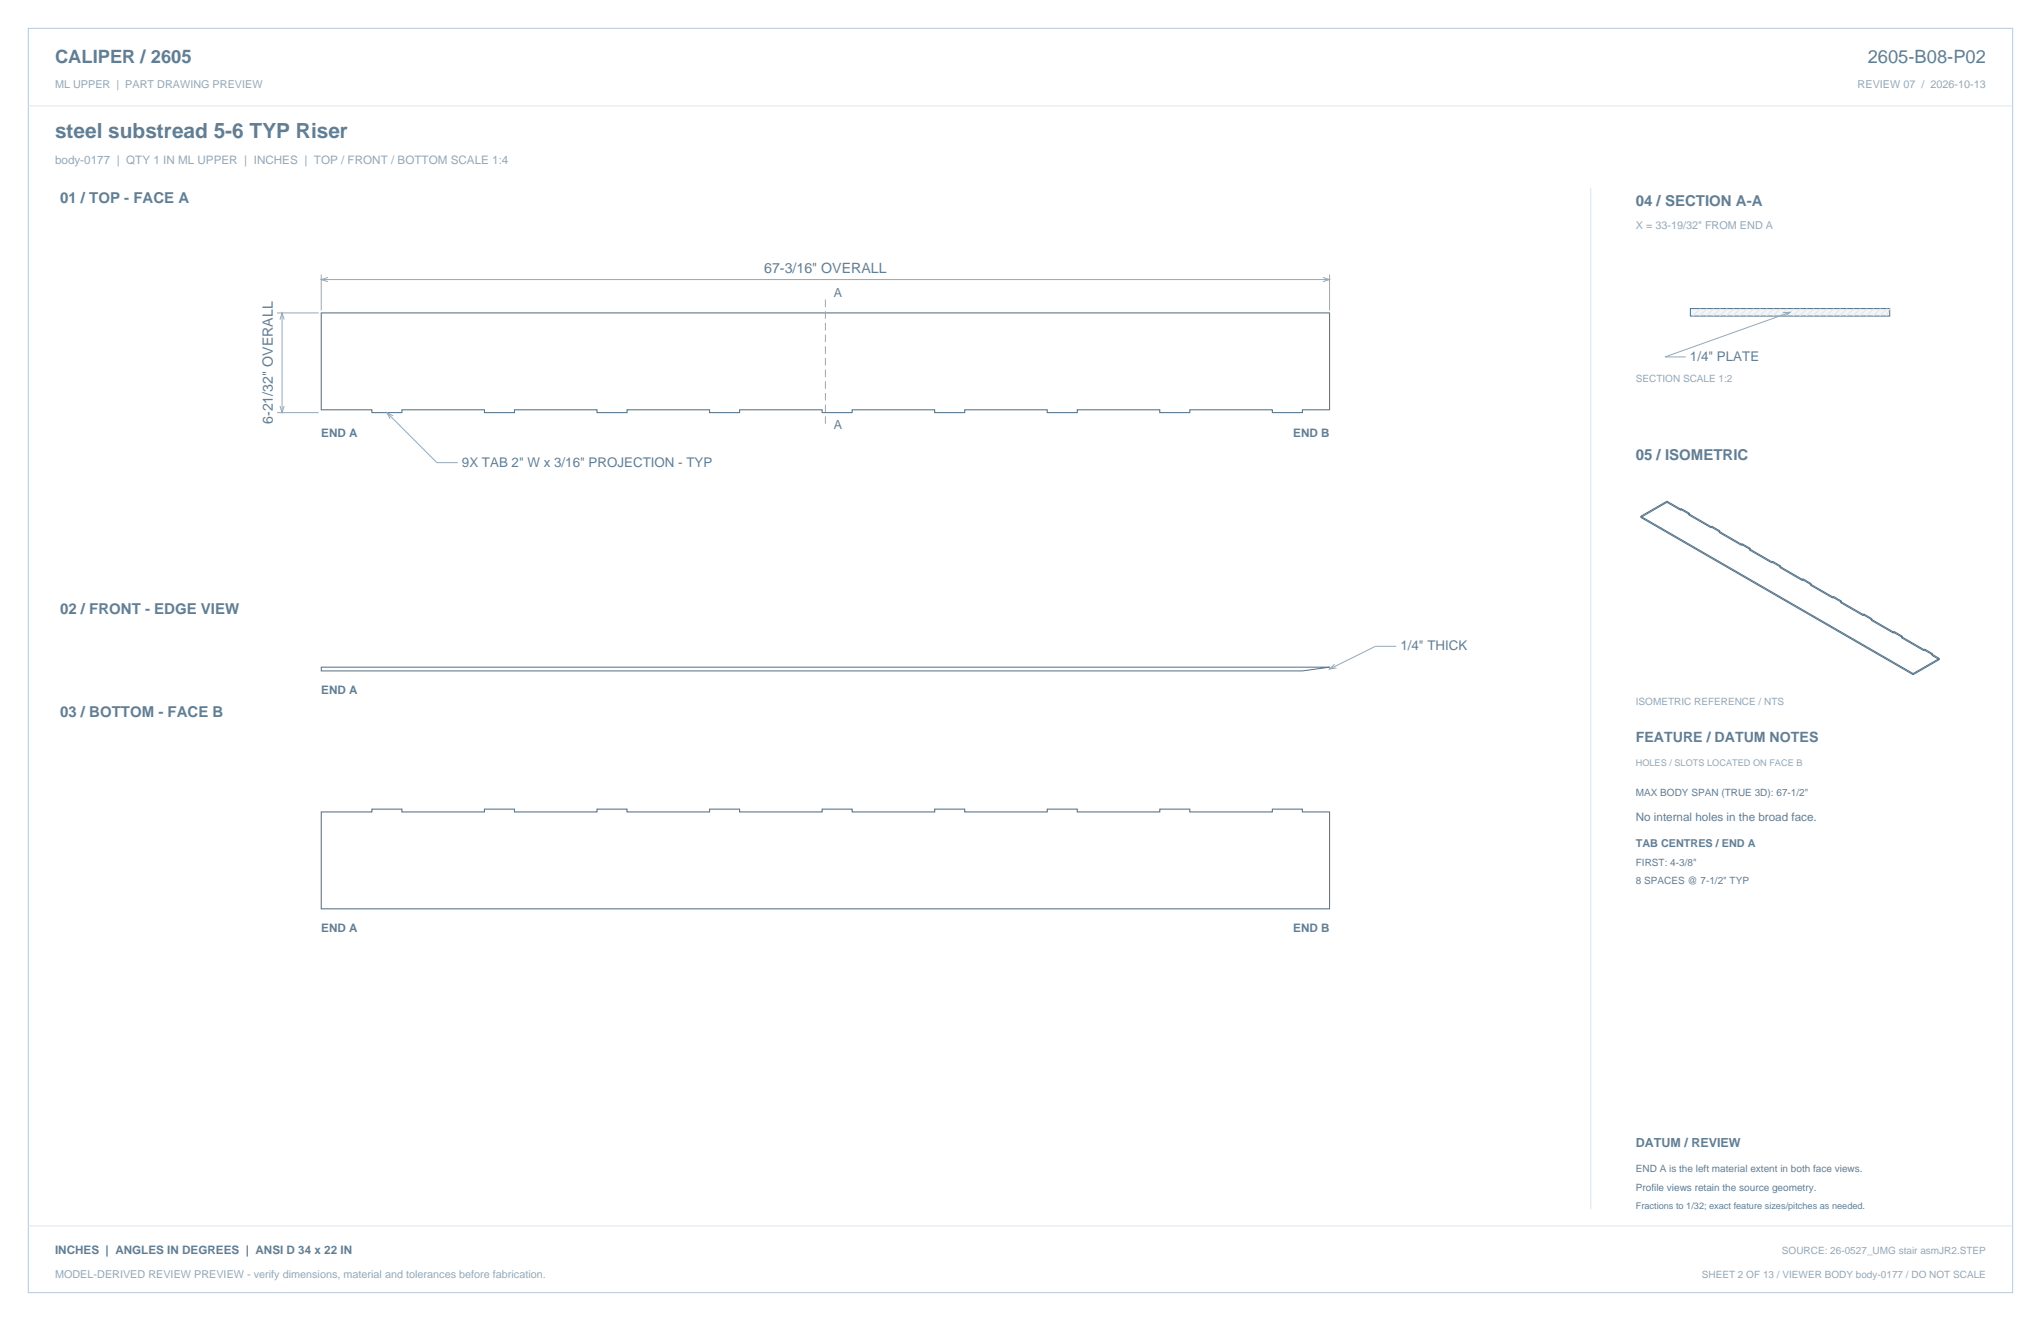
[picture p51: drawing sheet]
<svg xmlns="http://www.w3.org/2000/svg" width="864mm" height="559mm" viewBox="0 0 864 559" stroke-linecap="round" stroke-linejoin="round" font-family="sans-serif">
<defs><g id="words">
<text font-size="8.8" fill="#617e94" x="23.3" y="58.2">steel substread 5-6 TYP Riser</text>
<g font-size="7.8" fill="#617e94">
<text x="23.3" y="26.8">CALIPER / 2605</text>
<text x="790.3" y="26.8">2605-B08-P02</text>
</g>
<g font-size="6.3" fill="#617e94">
<text x="25.4" y="86.1">01 / TOP - FACE A</text>
<text x="692.1" y="87.1">04 / SECTION A-A</text>
<text x="692.1" y="194.4">05 / ISOMETRIC</text>
<text x="25.4" y="259.6">02 / FRONT - EDGE VIEW</text>
<text x="25.4" y="303.4">03 / BOTTOM - FACE B</text>
</g>
<g font-size="6" fill="#617e94">
<text x="323.4" y="115.4">67-3/16&quot; OVERALL</text>
<text x="115.5" y="179.4" transform="rotate(-90 115.5 179.4)">6-21/32&quot; OVERALL</text>
<text x="692.1" y="314">FEATURE / DATUM NOTES</text>
</g>
<g font-size="5.6" fill="#617e94">
<text x="715.1" y="152.8">1/4&quot; PLATE</text>
<text x="195.5" y="197.5">9X TAB 2&quot; W x 3/16&quot; PROJECTION - TYP</text>
<text x="592.6" y="275.2">1/4&quot; THICK</text>
</g>
<g font-size="5.3" fill="#617e94">
<text x="352.8" y="125.7">A</text>
<text x="352.8" y="181.6">A</text>
<text x="692.1" y="485.1">DATUM / REVIEW</text>
</g>
<text font-size="4.9" fill="#93a8b9" x="23.3" y="69.5">body-0177 | QTY 1 IN ML UPPER | INCHES | TOP / FRONT / BOTTOM SCALE 1:4</text>
<g font-size="4.9" fill="#617e94">
<text x="135.9" y="184.8">END A</text>
<text x="547.2" y="184.8">END B</text>
<text x="135.9" y="293.7">END A</text>
<text x="692.1" y="347.5">No internal holes in the broad face.</text>
<text x="135.9" y="394.3">END A</text>
<text x="547.2" y="394.3">END B</text>
<text x="23.3" y="530.6">INCHES | ANGLES IN DEGREES | ANSI D 34 x 22 IN</text>
</g>
<g font-size="4.6" fill="#93a8b9">
<text x="23.3" y="37">ML UPPER | PART DRAWING PREVIEW</text>
<text x="786" y="37">REVIEW 07 / 2026-10-13</text>
<text x="692.1" y="97">X = 33-19/32&quot; FROM END A</text>
<text x="23.3" y="540.5">MODEL-DERIVED REVIEW PREVIEW - verify dimensions, material and tolerances before fabrication.</text>
</g>
<text font-size="4.6" fill="#617e94" x="692.1" y="358.4">TAB CENTRES / END A</text>
<g font-size="4.2" fill="#93a8b9">
<text x="692.1" y="161.6">SECTION SCALE 1:2</text>
<text x="692.1" y="298.1">ISOMETRIC REFERENCE / NTS</text>
<text x="754" y="530.6">SOURCE: 26-0527_UMG stair asmJR2.STEP</text>
<text x="720.1" y="540.5">SHEET 2 OF 13 / VIEWER BODY body-0177 / DO NOT SCALE</text>
</g>
<g font-size="4.2" fill="#617e94">
<text x="692.1" y="336.9">MAX BODY SPAN (TRUE 3D): 67-1/2&quot;</text>
<text x="692.1" y="366.2">FIRST: 4-3/8&quot;</text>
<text x="692.1" y="373.9">8 SPACES @ 7-1/2&quot; TYP</text>
<text x="692.1" y="495.7">END A is the left material extent in both face views.</text>
<text x="692.1" y="503.8">Profile views retain the source geometry.</text>
</g>
<text font-size="3.9" fill="#93a8b9" x="692.1" y="323.8">HOLES / SLOTS LOCATED ON FACE B</text>
<text font-size="3.9" fill="#617e94" x="692.1" y="511.5">Fractions to 1/32; exact feature sizes/pitches as needed.</text>
</g></defs>
<path d="M12 12h839.6v534.8h-839.6z" fill="none" stroke="#b8cad8" stroke-width=".42"/>
<path d="M12 44.8h839.6M673.1 79.4v432.1" fill="none" stroke="#dbe5ed" stroke-width=".42"/>
<path d="M135.9 132.4h426.7v41h-11.5v1.1h-12.7v-1.1h-35v1.1h-12.7v-1.1h-34.9v1.1h-12.7v-1.1h-34.9v1.1h-12.7v-1.1h-34.9v1.1h-12.7v-1.1h-35v1.1h-12.7v-1.1h-34.9v1.1h-12.7v-1.1h-34.9v1.1h-12.7v-1.1h-34.9v1.1h-12.7v-1.1h-21.5zM135.9 343.5h21.5v-1.2h12.7v1.2h34.9v-1.2h12.7v1.2h34.9v-1.2h12.7v1.2h34.9v-1.2h12.7v1.2h35v-1.2h12.7v1.2h34.9v-1.2h12.7v1.2h34.9v-1.2h12.7v1.2h34.9v-1.2h12.7v1.2h35v-1.2h12.7v1.2h11.5v40.9h-426.7z" fill="none" stroke="#536f85" stroke-width=".44"/>
<g fill="none" stroke="#93a8b9" stroke-width=".42">
<path d="M135.9 116.1v15.2M135.9 118.3h426.7M138.8 117.4l-2.9 .9 2.9 .8M559.7 117.4l2.9 .9-2.9 .8M562.6 116.1v15.2M117.2 132.4h17.7M118.5 135.2l.8-2.8 .9 2.8M119.3 132.4v42.1M117.2 174.5h17.7M118.5 171.7l.8 2.8 .9-2.8M163.7 174.5l21.2 21.2h8.8M166.3 175.9l-2.6-1.4 1.4 2.7"/>
<path d="M590.8 273.4h-8.8l-19.4 9.6M564.7 281l-2.1 2 2.9-.4"/>
</g>
<path d="M349.2 126.7v53.1" fill="none" stroke="#93a8b9" stroke-width=".42" stroke-dasharray="3.2 1.8" stroke-linecap="butt"/>
<path d="M135.9 282.2h426.7l-11.5 1.6h-415.2z" fill="none" stroke="#536f85" stroke-width=".42"/>
<path d="M715.2 130.5h84.4v3.2h-84.4z" fill-rule="evenodd" fill="#f2f6f9" stroke="#536f85" stroke-width=".42"/>
<g fill="none" stroke="#dbe5ed" stroke-width=".42">
<path d="M719.5 130.5l-3.2 3.2M722.3 130.5l-3.2 3.2M725.1 130.5l-3.2 3.2M727.9 130.5l-3.1 3.2M730.8 130.5l-3.2 3.2M733.6 130.5l-3.2 3.2M736.4 130.5l-3.2 3.2M739.2 130.5l-3.1 3.2M742 130.5l-3.1 3.2M744.9 130.5l-3.2 3.2M747.7 130.5l-3.2 3.2M750.5 130.5l-3.2 3.2"/>
<path d="M753.3 130.5l-3.1 3.2M756.2 130.5l-3.2 3.2M759 130.5l-3.2 3.2M761.8 130.5l-3.2 3.2M764.6 130.5l-3.1 3.2M767.4 130.5l-3.1 3.2M770.3 130.5l-3.2 3.2M773.1 130.5l-3.2 3.2M775.9 130.5l-3.2 3.2M778.7 130.5l-3.1 3.2M781.6 130.5l-3.2 3.2M784.4 130.5l-3.2 3.2"/>
<path d="M787.2 130.5l-3.2 3.2M790 130.5l-3.1 3.2M792.8 130.5l-3.1 3.2M795.7 130.5l-3.2 3.2M798.5 130.5l-3.2 3.2M799.6 130.5l-1.5 3.2M12 518.6h839.6"/>
</g>
<path d="M754.5 132.2l2.9-.1-2.3 1.8M757.4 132.1l-52.9 18.9h8.8" fill="none" stroke="#93a8b9" stroke-width=".42"/>
<g fill="none" stroke="#536f85" stroke-width=".42">
<path d="M694.3 218.4v.5M694.3 218.9l115.2 66.5M694.3 218.4l115.2 66.5M705.3 212l5.8 3.3M705.3 212.5l5.8 3.3M705.3 212v.5M705.3 212.5l-11 6.4M705.3 212l-11 6.4M711.1 215.3v.5M711.4 215.2l3.5 1.9M711.4 215.7l-.3 .1M711.4 215.7l3.5 1.9"/>
<path d="M711.4 215.2l-.3 .1M711.4 215.2v.5M714.6 217.3l9.4 5.5M714.6 217.8l9.4 5.5M714.6 217.3v.5M714.9 217.1l-.3 .2M714.9 217.1v.5M714.9 217.6l-.3 .2M724 222.8v.5M724.3 222.6v.5M724.3 222.6l3.4 2M724.3 223.1l3.4 2"/>
<path d="M724.3 222.6l-.3 .2M724.3 223.1l-.3 .2M727.4 224.8l9.4 5.4M727.4 225.2l9.4 5.5M727.4 224.8v.4M727.7 224.6v.5M727.7 224.6l-.3 .2M727.7 225.1l-.3 .1M736.8 230.2v.5M737.2 230.5l-.4 .2M737.2 230l3.4 2M737.2 230v.5"/>
<path d="M737.2 230.5l3.4 2M737.2 230l-.4 .2M740.3 232.2l9.4 5.4M740.3 232.7l9.4 5.4M740.3 232.2v.5M740.6 232.5l-.3 .2M740.6 232l-.3 .2M740.6 232v.5M749.7 237.6v.5M750 237.4l3.5 2M750 237.9l3.5 2M750 237.4v.5"/>
<path d="M750 237.4l-.3 .2M750 237.9l-.3 .2M753.1 239.6l9.5 5.4M753.1 239.6v.5M753.5 239.4v.5M753.5 239.9l-.4 .2M753.5 239.4l-.4 .2M753.1 240.1l9.5 5.4M762.6 245v.5M762.9 244.9l3.4 1.9M762.9 245.4l3.4 1.9M762.9 245.4l-.3 .1"/>
<path d="M762.9 244.9v.5M762.9 244.9l-.3 .1M766 247l9.4 5.5M766 247.5l9.4 5.5M766 247v.5M766.3 246.8l-.3 .2M766.3 246.8v.5M766.3 247.3l-.3 .2M775.4 252.5v.5M775.8 252.8l-.4 .2M775.8 252.3l3.4 2M775.8 252.8l3.4 2"/>
<path d="M775.8 252.3v.5M775.8 252.3l-.4 .2M778.9 254.5l9.4 5.4M778.9 255l9.4 5.4M778.9 254.5v.5M779.2 254.8l-.3 .2M779.2 254.3l-.3 .2M779.2 254.3v.5M788.3 259.9v.5M788.6 259.7l3.4 2M788.6 259.7v.5M788.6 259.7l-.3 .2"/>
<path d="M788.6 260.2l-.3 .2M788.6 260.2l3.4 2M791.7 261.9l9.5 5.4M791.7 262.4l9.5 5.4M791.7 261.9v.5M792 262.2l-.3 .2M792 261.7v.5M792 261.7l-.3 .2M801.2 267.3v.5M801.5 267.1l3.4 2M801.5 267.6l3.4 2M801.5 267.6l-.3 .2"/>
<path d="M801.5 267.1v.5M801.5 267.1l-.3 .2M804.6 269.3l9.4 5.5M804.6 269.8l9.4 5.4M804.6 269.3v.5M804.9 269.1l-.3 .2M804.9 269.1v.5M804.9 269.6l-.3 .2M814 274.8v.4M814.3 275.1l3.5 1.9M814.3 274.6l-.3 .2M814.3 274.6v.5"/>
<path d="M814.3 274.6l3.5 1.9M814.3 275.1l-.3 .1M817.5 276.7l3.1 1.8M817.5 277.2l3.1 1.8M817.5 276.7v.5M817.8 276.5v.5M817.8 277l-.3 .2M817.8 276.5l-.3 .2M820.6 279l-11.1 6.4M820.6 278.5l-11.1 6.4M820.6 278.5v.5M809.5 284.9v.5"/>
</g>
<use href="#words"/>
</svg>
